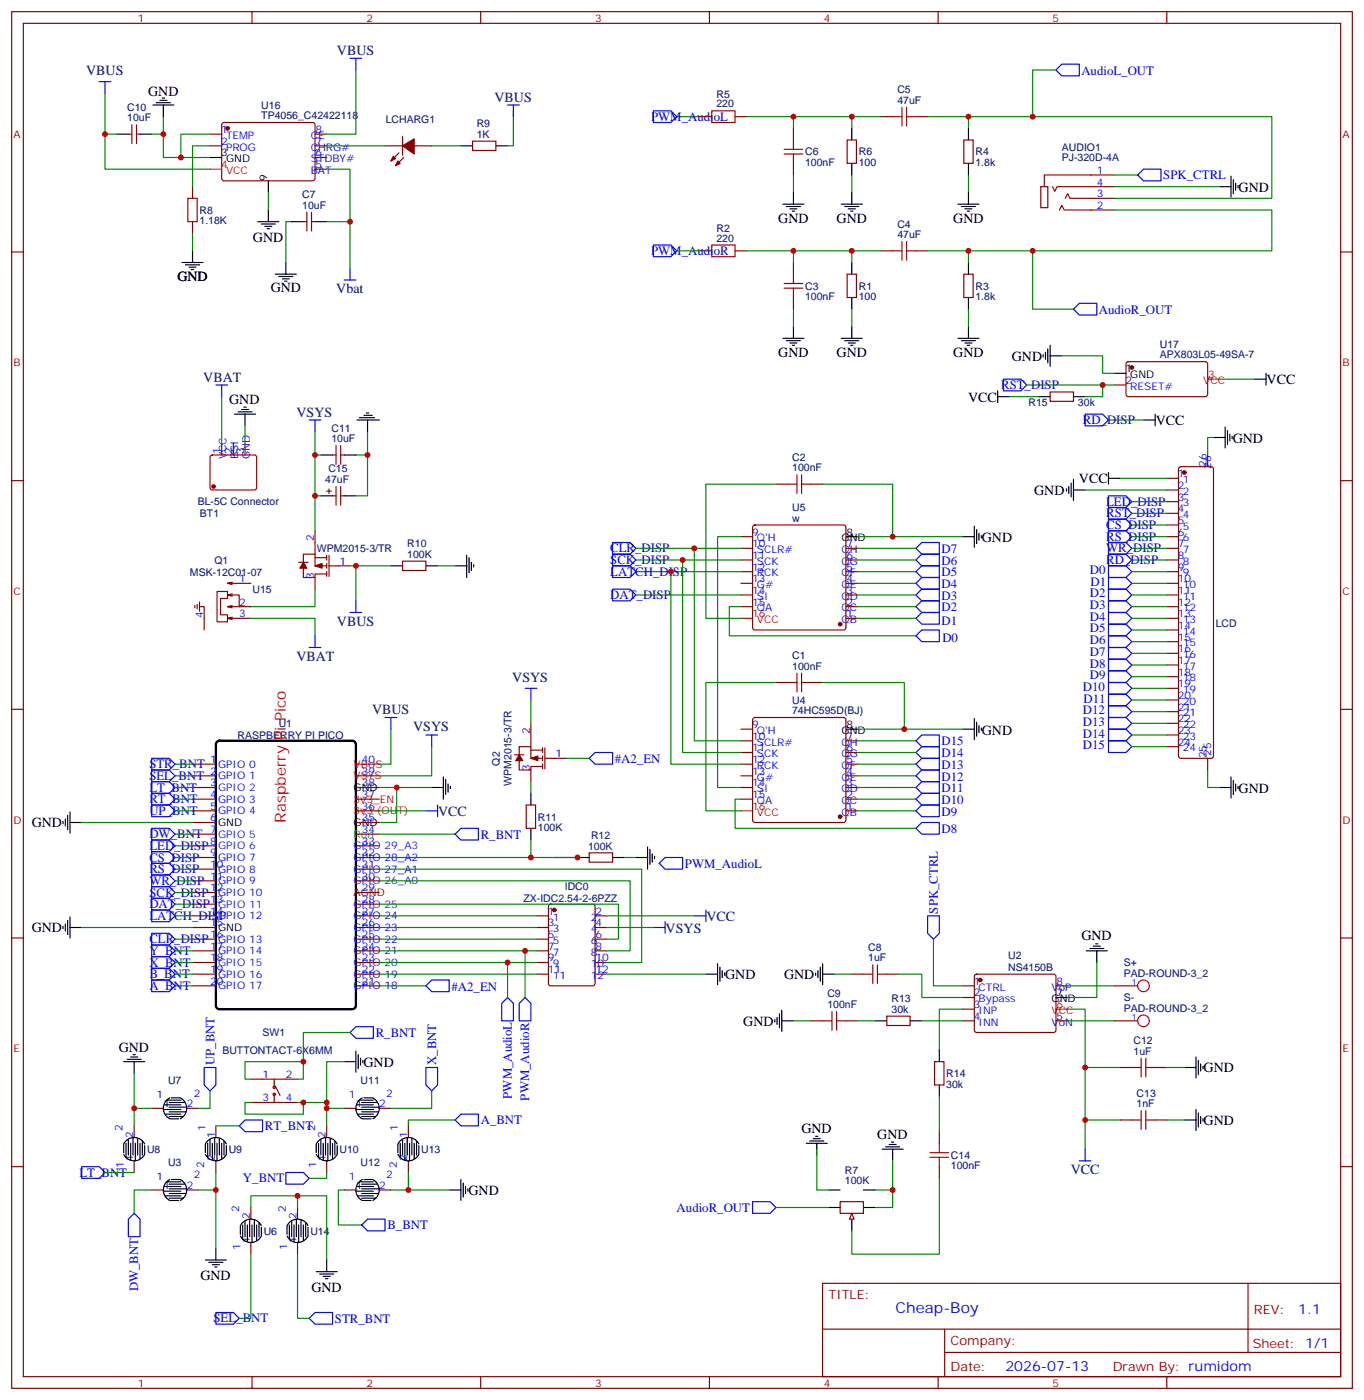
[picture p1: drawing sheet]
<svg xmlns="http://www.w3.org/2000/svg" width="412mm" height="423mm" viewBox="0 0 412 423" stroke-linecap="round" stroke-linejoin="round" font-family="sans-serif">
<defs><g id="words">
<text font-size="4.6" fill="#f00" x="86.4" y="248.7" transform="rotate(-90 86.4 248.7)">Raspberry Pi Pico</text>
<text font-size="4.6" fill="#00f" x="270.8" y="397.1">Cheap-Boy</text>
<g font-size="4.2" fill="#000080">
<text x="101.9" y="16.6">VBUS</text>
<text x="26" y="22.7">VBUS</text>
<text x="149.5" y="30.7">VBUS</text>
<text x="101.7" y="88.6">Vbat</text>
<text x="61.5" y="115.5">VBAT</text>
<text x="89.6" y="126.1">VSYS</text>
<text x="101.9" y="189.3">VBUS</text>
<text x="89.6" y="199.8">VBAT</text>
<text x="154.9" y="206.1">VSYS</text>
<text x="112.5" y="215.9">VBUS</text>
<text x="124.9" y="221.1">VSYS</text>
<text x="132.5" y="246.7">VCC</text>
<text x="201.3" y="282">VSYS</text>
<text x="213.6" y="278.4">VCC</text>
<text x="323.7" y="355.1">VCC</text>
</g>
<g font-size="4.2">
<text x="44.8" y="29">GND</text>
<text x="374.5" y="57.9">GND</text>
<text x="235.3" y="67.4">GND</text>
<text x="252.9" y="67.4">GND</text>
<text x="288.2" y="67.4">GND</text>
<text x="76.5" y="73.1">GND</text>
<text x="53.6" y="84.9">GND</text>
<text x="81.8" y="88.4">GND</text>
<text x="235.3" y="107.9">GND</text>
<text x="252.9" y="107.9">GND</text>
<text x="288.2" y="107.9">GND</text>
<text x="305.9" y="109.1">GND</text>
<text x="382.9" y="116.2">VCC</text>
<text x="69.3" y="122.3">GND</text>
<text x="292.7" y="121.4">VCC</text>
<text x="349.4" y="128.5">VCC</text>
<text x="372.7" y="133.9">GND</text>
<text x="312.7" y="149.8">GND</text>
<text x="326.2" y="146.1">VCC</text>
<text x="296.9" y="163.9">GND</text>
<text x="296.9" y="222.1">GND</text>
<text x="374.5" y="239.8">GND</text>
<text x="9.6" y="250.2">GND</text>
<text x="9.6" y="282">GND</text>
<text x="327" y="284.3">GND</text>
<text x="219.3" y="296.1">GND</text>
<text x="237.1" y="296.1">GND</text>
<text x="224.7" y="310.2">GND</text>
<text x="35.9" y="318">GND</text>
<text x="109.9" y="322.5">GND</text>
<text x="363.9" y="324.3">GND</text>
<text x="363.9" y="340.2">GND</text>
<text x="242.3" y="342.5">GND</text>
<text x="265.2" y="344.3">GND</text>
<text x="141.6" y="361.3">GND</text>
<text x="60.6" y="387.1">GND</text>
<text x="94.1" y="390.7">GND</text>
</g>
<g font-size="4.2" fill="#00f">
<text x="392.5" y="397.3">1.1</text>
<text x="304" y="414.7">2026-07-13</text>
</g>
<g font-size="3.9" fill="#00f">
<text x="326.9" y="22.7">AudioL_OUT</text>
<text x="196.8" y="36.5">PWM_AudioL</text>
<text x="351.7" y="54.3">SPK_CTRL</text>
<text x="196.8" y="77.1">PWM_AudioR</text>
<text x="332.2" y="95">AudioR_OUT</text>
<text x="302.7" y="117.7">RST_DISP</text>
<text x="327.4" y="128.3">RD_DISP</text>
<text x="334.4" y="153">LED_DISP</text>
<text x="334.4" y="156.5">RST_DISP</text>
<text x="334.4" y="160">CS_DISP</text>
<text x="184.5" y="167.1">CLR_DISP</text>
<text x="284.7" y="167.2">D7</text>
<text x="334.4" y="163.5">RS_DISP</text>
<text x="334.4" y="167.1">WR_DISP</text>
<text x="184.5" y="170.6">SCK_DISP</text>
<text x="284.7" y="170.8">D6</text>
<text x="329.5" y="173.6">D0</text>
<text x="334.4" y="170.6">RD_DISP</text>
<text x="184.5" y="174.1">LATCH_DISP</text>
<text x="284.7" y="177.8">D4</text>
<text x="284.7" y="174.3">D5</text>
<text x="329.7" y="177.1">D1</text>
<text x="184.5" y="181.2">DAT_DISP</text>
<text x="284.7" y="184.9">D2</text>
<text x="284.7" y="181.3">D3</text>
<text x="329.5" y="180.7">D2</text>
<text x="329.5" y="184.2">D3</text>
<text x="284.7" y="188.9">D1</text>
<text x="329.5" y="187.7">D4</text>
<text x="329.5" y="191.3">D5</text>
<text x="284.9" y="194.2">D0</text>
<text x="329.5" y="194.8">D6</text>
<text x="329.5" y="201.9">D8</text>
<text x="329.5" y="198.3">D7</text>
<text x="327.4" y="208.9">D10</text>
<text x="329.5" y="205.4">D9</text>
<text x="327.4" y="216">D12</text>
<text x="327.6" y="212.4">D11</text>
<text x="327.4" y="219.5">D13</text>
<text x="284.7" y="225.3">D15</text>
<text x="327.4" y="223">D14</text>
<text x="327.4" y="226.6">D15</text>
<text x="45.2" y="232.3">STR_BNT</text>
<text x="185.9" y="230.7">#A2_EN</text>
<text x="284.7" y="232.5">D13</text>
<text x="284.7" y="228.9">D14</text>
<text x="45.2" y="235.8">SEL_BNT</text>
<text x="45.2" y="239.3">LT_BNT</text>
<text x="284.7" y="236">D12</text>
<text x="284.7" y="239.6">D11</text>
<text x="45.2" y="242.9">RT_BNT</text>
<text x="284.7" y="243.1">D10</text>
<text x="45.2" y="246.4">UP_BNT</text>
<text x="284.7" y="246.6">D9</text>
<text x="284.7" y="251.9">D8</text>
<text x="45.2" y="257">LED_DISP</text>
<text x="45.2" y="253.5">DW_BNT</text>
<text x="145.3" y="253.7">R_BNT</text>
<text x="45.2" y="260.5">CS_DISP</text>
<text x="207.1" y="262.3">PWM_AudioL</text>
<text x="45.2" y="264.1">RS_DISP</text>
<text x="45.2" y="267.6">WR_DISP</text>
<text x="45.2" y="271.1">SCK_DISP</text>
<text x="45.2" y="274.7">DAT_DISP</text>
<text x="45.2" y="278.2">LATCH_DISP</text>
<text x="283.6" y="276.2" transform="rotate(-90 283.6 276.2)">SPK_CTRL</text>
<text x="45.2" y="285.3">CLR_DISP</text>
<text x="45.2" y="288.7">Y_BNT</text>
<text x="45.2" y="292.3">X_BNT</text>
<text x="45.2" y="295.8">B_BNT</text>
<text x="45.2" y="299.4">A_BNT</text>
<text x="136.5" y="299.6">#A2_EN</text>
<text x="113.6" y="313.6">R_BNT</text>
<text x="64.8" y="322.1" transform="rotate(-90 64.8 322.1)">UP_BNT</text>
<text x="131.8" y="322.1" transform="rotate(-90 131.8 322.1)">X_BNT</text>
<text x="154.7" y="332.2" transform="rotate(-90 154.7 332.2)">PWM_AudioL</text>
<text x="160" y="332.8" transform="rotate(-90 160 332.8)">PWM_AudioR</text>
<text x="80.1" y="341.7">RT_BNT</text>
<text x="145.3" y="339.9">A_BNT</text>
<text x="24" y="355.8">LT_BNT</text>
<text x="73.5" y="357.5">Y_BNT</text>
<text x="117.1" y="371.7">B_BNT</text>
<text x="204.6" y="366.4">AudioR_OUT</text>
<text x="41.8" y="390.5" transform="rotate(-90 41.8 390.5)">DW_BNT</text>
<text x="64.6" y="399.9">SEL_BNT</text>
<text x="101.2" y="399.9">STR_BNT</text>
</g>
<g font-size="3.9" fill="#800">
<text x="250.5" y="392.6">TITLE:</text>
<text x="379.1" y="397.3">REV:</text>
<text x="287.4" y="406.8">Company:</text>
<text x="378.7" y="407.5">Sheet: 1/1</text>
<text x="287.4" y="414.5">Date:</text>
<text x="336.4" y="414.6">Drawn By: rumidom</text>
</g>
<g font-size="3.2" fill="#800">
<text x="41.6" y="6.5">1</text>
<text x="110.8" y="6.5">2</text>
<text x="179.9" y="6.5">3</text>
<text x="249.1" y="6.5">4</text>
<text x="318.2" y="6.5">5</text>
<text x="4.1" y="41.6">A</text>
<text x="405.9" y="41.6">A</text>
<text x="4.1" y="110.8">B</text>
<text x="405.9" y="110.8">B</text>
<text x="4.1" y="179.9">C</text>
<text x="405.9" y="179.9">C</text>
<text x="4.1" y="249.1">D</text>
<text x="405.9" y="249.1">D</text>
<text x="4.1" y="318.2">E</text>
<text x="405.9" y="318.2">E</text>
<text x="41.6" y="419.3">1</text>
<text x="110.8" y="419.3">2</text>
<text x="179.9" y="419.3">3</text>
<text x="249.1" y="419.3">4</text>
<text x="318.2" y="419.3">5</text>
</g>
<g font-size="3.2" fill="#000080">
<text x="216.6" y="29.5">R5</text>
<text x="271.3" y="28.2">C5</text>
<text x="38.5" y="33.5">C10</text>
<text x="79" y="36">TP4056_C42422118</text>
<text x="79" y="33">U16</text>
<text x="216.6" y="32.5">220</text>
<text x="271.3" y="31.4">47uF</text>
<text x="38.5" y="36.7">10uF</text>
<text x="116.6" y="37.1">LCHARG1</text>
<text x="144.1" y="41.6">1K</text>
<text x="144.1" y="38.3">R9</text>
<text x="243.4" y="47">C6</text>
<text x="259.6" y="47">R6</text>
<text x="294.9" y="47">R4</text>
<text x="321.1" y="45.7">AUDIO1</text>
<text x="243.4" y="50.2">100nF</text>
<text x="259.6" y="50.2">100</text>
<text x="294.9" y="50.2">1.8k</text>
<text x="321.1" y="48.7">PJ-320D-4A</text>
<text x="60.3" y="64.6">R8</text>
<text x="91.4" y="63.1">10uF</text>
<text x="91.4" y="60">C7</text>
<text x="60.3" y="67.8">1.18K</text>
<text x="216.6" y="70.1">R2</text>
<text x="271.3" y="72">47uF</text>
<text x="271.3" y="68.8">C4</text>
<text x="216.6" y="73">220</text>
<text x="243.4" y="87.6">C3</text>
<text x="259.6" y="87.6">R1</text>
<text x="294.9" y="87.6">R3</text>
<text x="243.4" y="90.8">100nF</text>
<text x="259.6" y="90.8">100</text>
<text x="294.9" y="90.8">1.8k</text>
<text x="350.7" y="105.1">U17</text>
<text x="350.7" y="108.3">APX803L05-49SA-7</text>
<text x="311" y="122.9">R15</text>
<text x="325.9" y="122.9">30k</text>
<text x="100.2" y="130.6">C11</text>
<text x="100.2" y="133.7">10uF</text>
<text x="99.3" y="142.6">C15</text>
<text x="239.5" y="142.5">100nF</text>
<text x="239.5" y="139.4">C2</text>
<text x="98.3" y="146.1">47uF</text>
<text x="59.8" y="152.8">BL-5C Connector</text>
<text x="239.5" y="154.6">U5</text>
<text x="60.5" y="156.4">BT1</text>
<text x="239.5" y="157.7">w</text>
<text x="95.8" y="167">WPM2015-3/TR</text>
<text x="123.1" y="165.4">R10</text>
<text x="64.8" y="170.5">Q1</text>
<text x="123.1" y="168.6">100K</text>
<text x="57.4" y="174">MSK-12C01-07</text>
<text x="76.4" y="179.3">U15</text>
<text x="367.6" y="189.6">LCD</text>
<text x="239.5" y="202.5">100nF</text>
<text x="239.5" y="199.4">C1</text>
<text x="239.5" y="215.9">74HC595D(BJ)</text>
<text x="239.5" y="212.8">U4</text>
<text x="84.3" y="219.8">U1</text>
<text x="71.8" y="223.4">RASPBERRY PI PICO</text>
<text x="151.1" y="231.5" transform="rotate(-90 151.1 231.5)">Q2</text>
<text x="154.6" y="237.6" transform="rotate(-90 154.6 237.6)">WPM2015-3/TR</text>
<text x="162.6" y="251.2">100K</text>
<text x="162.6" y="248.1">R11</text>
<text x="177.8" y="256.9">100K</text>
<text x="178.7" y="253.6">R12</text>
<text x="170.8" y="269.2">IDC0</text>
<text x="158.3" y="272.8">ZX-IDC2.54-2-6PZZ</text>
<text x="262.5" y="287.5">C8</text>
<text x="262.5" y="290.7">1uF</text>
<text x="304.8" y="293.5">NS4150B</text>
<text x="304.8" y="290.1">U2</text>
<text x="339.7" y="292.2">S+</text>
<text x="339.7" y="295.3">PAD-ROUND-3_2</text>
<text x="250.2" y="304.8">100nF</text>
<text x="250.2" y="301.6">C9</text>
<text x="269.6" y="303.1">R13</text>
<text x="339.7" y="305.9">PAD-ROUND-3_2</text>
<text x="339.7" y="302.7">S-</text>
<text x="269.6" y="306.2">30k</text>
<text x="79.3" y="313.4">SW1</text>
<text x="342.7" y="315.7">C12</text>
<text x="67.2" y="318.6">BUTTONTACT-6X6MM</text>
<text x="342.7" y="318.9">1uF</text>
<text x="50.8" y="327.7">U7</text>
<text x="109" y="327.7">U11</text>
<text x="286.1" y="328.9">30k</text>
<text x="286.1" y="325.7">R14</text>
<text x="343.6" y="334.8">1nF</text>
<text x="343.6" y="331.6">C13</text>
<text x="44.4" y="348.6">U8</text>
<text x="50.8" y="352.4">U3</text>
<text x="69.1" y="348.5">U9</text>
<text x="102.7" y="348.6">U10</text>
<text x="109" y="352.4">U12</text>
<text x="127.4" y="348.5">U13</text>
<text x="287.5" y="353.6">100nF</text>
<text x="287.5" y="350.4">C14</text>
<text x="255.4" y="358.1">100K</text>
<text x="255.4" y="354.8">R7</text>
<text x="79.7" y="373.4">U6</text>
<text x="93.8" y="373.4">U14</text>
</g>
<g font-size="3.2" fill="#00f">
<text x="66.9" y="40.2">1</text>
<text x="68.3" y="42">TEMP</text>
<text x="93.9" y="42">CE</text>
<text x="95.4" y="40.2">8</text>
<text x="66.9" y="43.7">2</text>
<text x="68.3" y="45.5">PROG</text>
<text x="93.9" y="45.5">CHRG#</text>
<text x="95.4" y="47.3">6</text>
<text x="95.4" y="43.7">7</text>
<text x="93.9" y="52.6">BAT</text>
<text x="93.9" y="49">STDBY#</text>
<text x="95.4" y="50.8">5</text>
<text x="331.6" y="52.6">1</text>
<text x="331.6" y="59.6">3</text>
<text x="331.6" y="56.1">4</text>
<text x="331.6" y="63.1">2</text>
<text x="340.3" y="116.1">2</text>
<text x="341.7" y="117.8">RESET#</text>
<text x="66.7" y="137.4" transform="rotate(-90 66.7 137.4)">1</text>
<text x="70.2" y="137.4" transform="rotate(-90 70.2 137.4)">2</text>
<text x="73.7" y="137.4" transform="rotate(-90 73.7 137.4)">3</text>
<text x="68.4" y="138.9" transform="rotate(-90 68.4 138.9)">VCC</text>
<text x="72" y="138.9" transform="rotate(-90 72 138.9)">BSI</text>
<text x="75.5" y="138.9" transform="rotate(-90 75.5 138.9)">GND</text>
<text x="364.8" y="141.1" transform="rotate(-90 364.8 141.1)">26</text>
<text x="366.2" y="141.8" transform="rotate(-90 366.2 141.8)">26</text>
<text x="356.1" y="144.3">1</text>
<text x="356.1" y="147.8">2</text>
<text x="357.6" y="146.1">1</text>
<text x="357.6" y="149.6">2</text>
<text x="356.1" y="151.3">3</text>
<text x="356.1" y="154.9">4</text>
<text x="357.6" y="153.1">3</text>
<text x="227.4" y="161.9">9</text>
<text x="356.1" y="158.4">5</text>
<text x="356.1" y="161.9">6</text>
<text x="357.6" y="156.6">4</text>
<text x="357.6" y="160.2">5</text>
<text x="94.9" y="163.7" transform="rotate(-90 94.9 163.7)">2</text>
<text x="227.4" y="165.5">10</text>
<text x="228.8" y="167.2">SCLR#</text>
<text x="228.8" y="163.7">Q'H</text>
<text x="254.5" y="167.2">QH</text>
<text x="255.9" y="165.5">7</text>
<text x="356.1" y="165.5">7</text>
<text x="357.6" y="163.7">6</text>
<text x="357.6" y="167.2">7</text>
<text x="102.7" y="170.7">1</text>
<text x="227.4" y="172.5">12</text>
<text x="227.4" y="169">11</text>
<text x="228.8" y="170.7">SCK</text>
<text x="254.5" y="170.7">QG</text>
<text x="255.9" y="169">6</text>
<text x="255.9" y="172.5">5</text>
<text x="356.1" y="169">8</text>
<text x="356.1" y="172.5">9</text>
<text x="357.6" y="170.7">8</text>
<text x="72.3" y="176">1</text>
<text x="94.9" y="175" transform="rotate(-90 94.9 175)">3</text>
<text x="227.4" y="179.6">14</text>
<text x="227.4" y="176">13</text>
<text x="228.8" y="177.8">G#</text>
<text x="228.8" y="174.3">RCK</text>
<text x="254.5" y="174.3">QF</text>
<text x="254.5" y="177.8">QE</text>
<text x="255.9" y="176">4</text>
<text x="255.9" y="179.6">3</text>
<text x="356.1" y="176">10</text>
<text x="356.1" y="179.6">11</text>
<text x="357.6" y="174.3">9</text>
<text x="357.6" y="177.8">10</text>
<text x="72.3" y="183.1">2</text>
<text x="227.4" y="183.1">15</text>
<text x="228.8" y="184.9">QA</text>
<text x="228.8" y="181.3">SI</text>
<text x="254.5" y="181.3">QD</text>
<text x="254.5" y="184.9">QC</text>
<text x="255.9" y="183.1">2</text>
<text x="356.1" y="183.1">12</text>
<text x="357.6" y="181.3">11</text>
<text x="357.6" y="184.9">12</text>
<text x="61.4" y="187" transform="rotate(-90 61.4 187)">4</text>
<text x="72.3" y="186.6">3</text>
<text x="254.5" y="188.4">QB</text>
<text x="255.9" y="186.6">1</text>
<text x="356.1" y="186.6">13</text>
<text x="356.1" y="190.1">14</text>
<text x="357.6" y="188.4">13</text>
<text x="357.6" y="191.9">14</text>
<text x="356.1" y="193.7">15</text>
<text x="356.1" y="197.2">16</text>
<text x="357.6" y="195.4">15</text>
<text x="356.1" y="200.7">17</text>
<text x="357.6" y="199">16</text>
<text x="357.6" y="202.5">17</text>
<text x="356.1" y="204.3">18</text>
<text x="356.1" y="207.8">19</text>
<text x="357.6" y="206">18</text>
<text x="357.6" y="209.6">19</text>
<text x="356.1" y="211.3">20</text>
<text x="356.1" y="214.8">21</text>
<text x="357.6" y="213.1">20</text>
<text x="160.2" y="221.9" transform="rotate(-90 160.2 221.9)">2</text>
<text x="227.4" y="220.1">9</text>
<text x="228.8" y="221.9">Q'H</text>
<text x="356.1" y="218.4">22</text>
<text x="356.1" y="221.9">23</text>
<text x="357.6" y="216.6">21</text>
<text x="357.6" y="220.1">22</text>
<text x="227.4" y="227.2">11</text>
<text x="227.4" y="223.7">10</text>
<text x="228.8" y="225.4">SCLR#</text>
<text x="254.5" y="225.4">QH</text>
<text x="255.9" y="223.7">7</text>
<text x="255.9" y="227.2">6</text>
<text x="356.1" y="225.4">24</text>
<text x="357.6" y="223.7">23</text>
<text x="357.6" y="227.2">24</text>
<text x="63.5" y="230.7">1</text>
<text x="66" y="232.1">GPIO 0</text>
<text x="109.4" y="230.7">40</text>
<text x="160.2" y="233.2" transform="rotate(-90 160.2 233.2)">3</text>
<text x="167.9" y="229">1</text>
<text x="227.4" y="230.7">12</text>
<text x="228.8" y="232.5">RCK</text>
<text x="228.8" y="229">SCK</text>
<text x="254.5" y="229">QG</text>
<text x="254.5" y="232.5">QF</text>
<text x="255.9" y="230.7">5</text>
<text x="364.8" y="229.3" transform="rotate(-90 364.8 229.3)">25</text>
<text x="366.2" y="228.6" transform="rotate(-90 366.2 228.6)">25</text>
<text x="63.5" y="234.2">2</text>
<text x="63.5" y="237.8">3</text>
<text x="66" y="235.7">GPIO 1</text>
<text x="109.4" y="237.8">38</text>
<text x="109.4" y="234.2">39</text>
<text x="227.4" y="237.8">14</text>
<text x="227.4" y="234.2">13</text>
<text x="228.8" y="239.5">SI</text>
<text x="228.8" y="236">G#</text>
<text x="254.5" y="236">QE</text>
<text x="254.5" y="239.5">QD</text>
<text x="255.9" y="234.2">4</text>
<text x="255.9" y="237.8">3</text>
<text x="63.5" y="241.3">4</text>
<text x="63.5" y="244.8">5</text>
<text x="66" y="242.7">GPIO 3</text>
<text x="109.4" y="244.8">36</text>
<text x="109.4" y="241.3">37</text>
<text x="227.4" y="241.3">15</text>
<text x="228.8" y="243.1">QA</text>
<text x="254.5" y="243.1">QC</text>
<text x="255.9" y="241.3">2</text>
<text x="255.9" y="244.8">1</text>
<text x="63.5" y="248.4">6</text>
<text x="63.5" y="251.9">7</text>
<text x="66" y="246.2">GPIO 4</text>
<text x="109.4" y="251.9">34</text>
<text x="109.4" y="248.4">35</text>
<text x="254.5" y="246.6">QB</text>
<text x="63.5" y="255.4">8</text>
<text x="109.4" y="255.4">33</text>
<text x="63.5" y="258.9">9</text>
<text x="63.5" y="262.5">10</text>
<text x="66" y="260.4">GPIO 7</text>
<text x="66" y="263.9">GPIO 8</text>
<text x="106.9" y="263.9">GPIO 27_A1</text>
<text x="106.9" y="260.4">GPIO 28_A2</text>
<text x="109.4" y="262.5">31</text>
<text x="109.4" y="258.9">32</text>
<text x="63.5" y="266">11</text>
<text x="63.5" y="269.5">12</text>
<text x="66" y="267.4">GPIO 9</text>
<text x="109.4" y="269.5">29</text>
<text x="109.4" y="266">30</text>
<text x="63.5" y="273">13</text>
<text x="66" y="270.9">GPIO 10</text>
<text x="109.4" y="273">28</text>
<text x="63.5" y="276.6">14</text>
<text x="63.5" y="280.1">15</text>
<text x="66" y="278">GPIO 12</text>
<text x="106.9" y="281.5">GPIO 23</text>
<text x="106.9" y="278">GPIO 24</text>
<text x="109.4" y="280.1">26</text>
<text x="109.4" y="276.6">27</text>
<text x="165.6" y="276.6">1</text>
<text x="165.6" y="280.1">3</text>
<text x="167.1" y="278.3">1</text>
<text x="167.1" y="281.9">3</text>
<text x="178.6" y="281.9">4</text>
<text x="178.6" y="278.3">2</text>
<text x="180.1" y="280.1">4</text>
<text x="180.1" y="276.6">2</text>
<text x="63.5" y="283.6">16</text>
<text x="63.5" y="287.2">17</text>
<text x="66" y="285">GPIO 13</text>
<text x="106.9" y="285">GPIO 22</text>
<text x="109.4" y="287.2">24</text>
<text x="109.4" y="283.6">25</text>
<text x="165.6" y="283.6">5</text>
<text x="165.6" y="287.2">7</text>
<text x="167.1" y="285.4">5</text>
<text x="178.6" y="285.4">6</text>
<text x="180.1" y="287.2">8</text>
<text x="180.1" y="283.6">6</text>
<text x="63.5" y="290.7">18</text>
<text x="66" y="288.6">GPIO 14</text>
<text x="106.9" y="288.6">GPIO 21</text>
<text x="109.4" y="290.7">23</text>
<text x="165.6" y="290.7">9</text>
<text x="167.1" y="288.9">7</text>
<text x="167.1" y="292.5">9</text>
<text x="178.6" y="292.5">10</text>
<text x="178.6" y="288.9">8</text>
<text x="180.1" y="290.7">10</text>
<text x="63.5" y="294.2">19</text>
<text x="63.5" y="297.7">20</text>
<text x="66" y="295.6">GPIO 16</text>
<text x="66" y="299.2">GPIO 17</text>
<text x="106.9" y="299.2">GPIO 18</text>
<text x="106.9" y="295.6">GPIO 19</text>
<text x="109.4" y="297.7">21</text>
<text x="109.4" y="294.2">22</text>
<text x="165.6" y="294.2">11</text>
<text x="167.1" y="296">11</text>
<text x="178.6" y="296">12</text>
<text x="180.1" y="294.2">12</text>
<text x="294.4" y="297.7">1</text>
<text x="295.9" y="299.5">CTRL</text>
<text x="318" y="299.5">VoP</text>
<text x="319.4" y="297.7">8</text>
<text x="294.4" y="301.3">2</text>
<text x="294.4" y="304.8">3</text>
<text x="295.9" y="303">Bypass</text>
<text x="294.4" y="308.3">4</text>
<text x="295.9" y="306.6">INP</text>
<text x="295.9" y="310.1">INN</text>
<text x="318" y="310.1">VoN</text>
<text x="319.4" y="308.3">5</text>
<text x="79.4" y="326">1</text>
<text x="86.4" y="326">2</text>
<text x="47.3" y="332">1</text>
<text x="49.4" y="334.8">1</text>
<text x="56.4" y="334.8">2</text>
<text x="58.6" y="331.6">2</text>
<text x="79.4" y="333">3</text>
<text x="86.4" y="333">4</text>
<text x="105.5" y="332">1</text>
<text x="107.6" y="334.8">1</text>
<text x="114.7" y="334.8">2</text>
<text x="116.8" y="331.6">2</text>
<text x="37" y="341.8" transform="rotate(-90 37 341.8)">2</text>
<text x="62.1" y="341.8" transform="rotate(-90 62.1 341.8)">1</text>
<text x="95.2" y="341.8" transform="rotate(-90 95.2 341.8)">2</text>
<text x="120.3" y="341.8" transform="rotate(-90 120.3 341.8)">1</text>
<text x="40.2" y="344" transform="rotate(-90 40.2 344)">2</text>
<text x="64.9" y="344" transform="rotate(-90 64.9 344)">1</text>
<text x="98.4" y="344" transform="rotate(-90 98.4 344)">2</text>
<text x="123.1" y="344" transform="rotate(-90 123.1 344)">1</text>
<text x="37.4" y="353.1" transform="rotate(-90 37.4 353.1)">1</text>
<text x="40.2" y="351" transform="rotate(-90 40.2 351)">1</text>
<text x="61.7" y="353.1" transform="rotate(-90 61.7 353.1)">2</text>
<text x="64.9" y="351" transform="rotate(-90 64.9 351)">2</text>
<text x="95.6" y="353.1" transform="rotate(-90 95.6 353.1)">1</text>
<text x="98.4" y="351" transform="rotate(-90 98.4 351)">1</text>
<text x="119.9" y="353.1" transform="rotate(-90 119.9 353.1)">2</text>
<text x="123.1" y="351" transform="rotate(-90 123.1 351)">2</text>
<text x="47.3" y="356.7">1</text>
<text x="49.4" y="359.5">1</text>
<text x="56.4" y="359.5">2</text>
<text x="58.6" y="356.3">2</text>
<text x="105.5" y="356.7">1</text>
<text x="107.6" y="359.5">1</text>
<text x="114.7" y="359.5">2</text>
<text x="116.8" y="356.3">2</text>
<text x="72.3" y="366.5" transform="rotate(-90 72.3 366.5)">2</text>
<text x="75.5" y="368.7" transform="rotate(-90 75.5 368.7)">2</text>
<text x="86.4" y="366.5" transform="rotate(-90 86.4 366.5)">2</text>
<text x="89.6" y="368.7" transform="rotate(-90 89.6 368.7)">2</text>
<text x="72.7" y="377.8" transform="rotate(-90 72.7 377.8)">1</text>
<text x="75.5" y="375.7" transform="rotate(-90 75.5 375.7)">1</text>
<text x="86.8" y="377.8" transform="rotate(-90 86.8 377.8)">1</text>
<text x="89.6" y="375.7" transform="rotate(-90 89.6 375.7)">1</text>
</g>
<g font-size="3.2">
<text x="66.9" y="47.3">3</text>
<text x="68.3" y="49">GND</text>
<text x="80.8" y="54.9" transform="rotate(-90 80.8 54.9)">9</text>
<text x="340.3" y="112.5">1</text>
<text x="341.7" y="114.3">GND</text>
<text x="255.9" y="161.9">8</text>
<text x="254.5" y="163.7">GND</text>
<text x="254.5" y="221.9">GND</text>
<text x="255.9" y="220.1">8</text>
<text x="106.9" y="239.2">GND</text>
<text x="66" y="249.8">GND</text>
<text x="106.9" y="249.8">GND</text>
<text x="66" y="281.5">GND</text>
<text x="318" y="303">GND</text>
<text x="319.4" y="301.3">7</text>
</g>
<g font-size="3.2" fill="#f00">
<text x="66.9" y="50.8">4</text>
<text x="68.3" y="52.6">VCC</text>
<text x="363.8" y="116.1">VCC</text>
<text x="365.3" y="114.3">3</text>
<text x="227.4" y="186.6">16</text>
<text x="228.8" y="188.4">VCC</text>
<text x="106.9" y="232.1">VBUS</text>
<text x="106.9" y="235.7">VSYS</text>
<text x="106.9" y="242.7">3v3_EN</text>
<text x="227.4" y="244.8">16</text>
<text x="106.9" y="246.2">3v3 (OUT)</text>
<text x="228.8" y="246.6">VCC</text>
<text x="319.4" y="304.8">6</text>
<text x="318" y="306.6">VCC</text>
</g>
<g font-size="3.2" fill="#03f">
<text x="66" y="239.2">GPIO 2</text>
<text x="66" y="253.3">GPIO 5</text>
<text x="66" y="256.8">GPIO 6</text>
<text x="106.9" y="256.8">GPIO 29_A3</text>
<text x="106.9" y="267.4">GPIO 26_A0</text>
<text x="66" y="274.5">GPIO 11</text>
<text x="106.9" y="274.5">GPIO 25</text>
<text x="66" y="292.1">GPIO 15</text>
<text x="106.9" y="292.1">GPIO 20</text>
</g>
<text font-size="3.2" fill="#0f0" x="106.9" y="253.3">Run</text>
<text font-size="3.2" fill="#900" x="106.9" y="270.9">AGND</text>
<g font-size="2.5" fill="#00f">
<text x="342.2" y="297.7">1</text>
<text x="342.2" y="308.3">1</text>
</g>
</g></defs>
<g fill="none" stroke="#870000" stroke-width=".35">
<path d="M3.5 3.5h405.4v416.3h-405.4zM7.1 7.1h398.2v409.2h-398.2zM76.2 3.5v3.6M145.3 3.5v3.6M214.5 3.5v3.6M283.6 3.5v3.6M352.8 3.5v3.6M211.7 35.3h3.5M222.2 35.3h3.6M239.9 38.8v3.5M266.3 35.3h3.6M276.9 35.3h3.6"/>
<path d="M239.9 49.4v3.5M256.1 42.3h2.8v7.1h-2.8zM291.4 42.3h2.8v7.1h-2.8zM314.7 56.4h2.1v6.4h-2.1zM318.2 56.4l.7 1.5 .7-1.5h17.3M322.1 60l.7-1.4 .7 1.4h13.4M336.9 52.9h-21.2v3.5M3.5 76.2h3.6M211.7 75.8h3.5M222.2 75.8h3.6M239.9 79.4v3.5M266.3 75.8h3.6"/>
<path d="M276.9 75.8h3.6M320.3 63.5l.7-1.4 .7 1.4h15.2M405.3 76.2h3.6M239.9 90v3.5M256.1 82.9h2.8v7.1h-2.8zM291.4 82.9h2.8v7.1h-2.8zM63.7 137.8l.5-.2h12.7l.5 .2 .2 .5-.1 9.4-.6 .5-13-.1-.4-.6v-9.2zM67 134.1v3.5M70.6 134.1v3.5M74.1 134.1v3.5M365.1 137.6v3.5M3.5 145.3h3.6"/>
<path d="M227.8 159l.4-.2h26.9l.5 .2 .2 .5v30.3l-.3 .5-.4 .2h-26.9l-.5-.2-.2-.5v-30.3zM234.6 146.4h3.5M245.2 146.4h3.5M352.8 144.6h3.5M352.8 148.2h3.5M352.8 151.7h3.5M352.8 155.2h3.5M352.8 158.8h3.5M356.5 141.3l.5-.2h9.2l.5 .2 .2 .5v86.8l-.2 .5-.5 .2h-9.2l-.5-.2-.2-.5v-86.8zM405.3 145.3h3.6M224 162.3h3.5M224 165.8h3.5"/>
<path d="M224 169.3h3.5M224 172.9h3.5M224 176.4h3.5M224 179.9h3.5M255.8 165.8h3.5M255.8 169.3h3.5M255.8 172.9h3.5M255.8 176.4h3.5M255.8 179.9h3.5M352.8 162.3h3.5M352.8 165.8h3.5M352.8 169.3h3.5"/>
<path d="M352.8 172.9h3.5M352.8 176.4h3.5M352.8 179.9h3.5M224 183.4h3.5M255.8 183.4h3.5M255.8 187h3.5M352.8 183.4h3.5M352.8 187h3.5M352.8 190.5h3.5M352.8 194h3.5M352.8 197.6h3.5M3.5 214.5h3.6"/>
<path d="M227.8 217.2l.4-.2h26.9l.5 .2 .2 .5v30.3l-.3 .5-.4 .2h-26.9l-.5-.2-.2-.5v-30.3zM352.8 201.1h3.5M352.8 204.6h3.5M352.8 208.1h3.5M352.8 211.7h3.5M352.8 215.2h3.5M352.8 218.7h3.5M405.3 214.5h3.6M58.2 231.1h7.1M58.2 234.6h7.1M58.2 238.1h7.1M107.6 234.6h7.1"/>
<path d="M107.6 238.1h7.1M224 231.1h3.5M224 234.6h3.5M224 238.1h3.5M224 227.5h3.5M224 224h3.5M224 220.5h3.5M255.8 231.1h3.5M255.8 234.6h3.5M255.8 238.1h3.5M255.8 227.5h3.5M255.8 224h3.5"/>
<path d="M352.8 222.2h3.5M352.8 225.8h3.5M365.1 229.3v3.5M58.2 241.7h7.1M58.2 245.2h7.1M58.2 248.7h7.1M58.2 252.2h7.1M58.2 255.8h7.1M58.2 259.3h7.1M107.6 241.7h7.1M107.6 245.2h7.1M107.6 248.7h7.1"/>
<path d="M107.6 252.2h7.1M107.6 255.8h7.1M107.6 259.3h7.1M224 241.7h3.5M255.8 241.7h3.5M255.8 245.2h3.5M58.2 262.8h7.1M58.2 266.3h7.1M58.2 269.9h7.1M58.2 273.4h7.1M58.2 276.9h7.1M107.6 262.8h7.1"/>
<path d="M107.6 266.3h7.1M107.6 269.9h7.1M107.6 273.4h7.1M107.6 276.9h7.1M3.5 283.6h3.6M58.2 280.5h7.1M58.2 284h7.1M58.2 287.5h7.1M58.2 291h7.1M58.2 294.6h7.1M58.2 298.1h7.1M107.6 280.5h7.1"/>
<path d="M107.6 284h7.1M107.6 287.5h7.1M107.6 291h7.1M107.6 294.6h7.1M107.6 298.1h7.1M405.3 283.6h3.6M45.9 335.1h3.5M56.4 335.1h3.6M104.1 335.1h3.5M114.7 335.1h3.5M3.5 352.8h3.6M40.6 340.4v3.6"/>
<path d="M40.6 351v3.5M45.9 359.8h3.5M56.4 359.8h3.6M65.3 340.4v3.6M65.3 351v3.5M98.8 340.4v3.6M98.8 351v3.5M104.1 359.8h3.5M114.7 359.8h3.5M123.5 340.4v3.6M123.5 351v3.5M405.3 352.8h3.6"/>
<path d="M75.8 365.1v3.6M75.8 375.7v3.5M90 365.1v3.6M90 375.7v3.5M254 363.4h7.1v3.5h-7.1zM248.7 388.1h156.6v28.2h-156.6zM377.3 388.1v20.9M76.2 416.3v3.5M145.3 416.3v3.5M214.5 416.3v3.5M248.7 401.9h156.5M283.6 416.3v3.5"/>
<path d="M285.6 409h119.6M285.6 401.9v14.1M352.8 416.3v3.5"/>
</g>
<path d="M65.5 224.4l.8-.4h40.2l.7 .2 .3 .5 .1 79.4-.2 .6-.6 .4-40.5 .1-.6-.3-.4-.5v-79.3z" fill="none" stroke="#000" stroke-width=".71"/>
<path d="M224 187h3.5M107.6 231.1h7.1M224 245.2h3.5" fill="none" stroke="#f00" stroke-width=".35"/>
<g fill="#870000" stroke="#870000" stroke-width=".35">
<circle cx="64.6" cy="147.1" r=".53"/>
<circle cx="358.1" cy="142.9" r=".53"/>
<circle cx="254" cy="246.9" r=".53"/>
<circle cx="254" cy="188.7" r=".53"/>
</g>
<g fill="none" stroke="#000" stroke-width=".35">
<path d="M257.5 38.8v3.5M292.8 38.8v3.5M239.9 58.2v3.5M257.5 49.4v3.5M257.5 58.2v3.5M292.8 49.4v3.5M292.8 58.2v3.5M368.7 56.4h3.5M372.2 53.3v6.3M372.9 54.3v4.3M373.6 55.4v2.1M374.3 56.1v.7"/>
<path d="M236.7 61.7h6.4M237.8 62.4h4.2M238.8 63.1h2.1M239.5 63.9h.7M254.4 61.7h6.3M255.4 62.4h4.2M256.5 63.1h2.1M257.2 63.9h.7M257.5 79.4v3.5M289.6 61.7h6.4M290.7 62.4h4.2M291.7 63.1h2.2"/>
<path d="M292.5 63.9h.7M292.8 79.4v3.5M239.9 98.8v3.5M257.5 90v3.5M257.5 98.8v3.5M292.8 90v3.5M292.8 98.8v3.5M236.7 102.3h6.4M237.8 103h4.2M238.8 103.7h2.1M239.5 104.4h.7M254.4 102.3h6.3"/>
<path d="M255.4 103h4.2M256.5 103.7h2.1M257.2 104.4h.7M289.6 102.3h6.4M290.7 103h4.2M291.7 103.7h2.2M292.5 104.4h.7M70.9 125.2h6.4M72 124.5h4.2M73 123.8h2.1M73.7 123.1h.7M74.1 125.2v3.6"/>
<path d="M366.9 132.3h3.5M370.4 129.1v6.4M371.1 130.2v4.2M371.8 131.2v2.2M372.5 131.9v.7M294.6 159.1v6.4M322.4 147.8v.7M323.1 147.1v2.1M323.8 146.1v4.2M324.6 148.2h3.5M324.6 145v6.3M335.1 144.6h3.6"/>
<path d="M335.1 142.9v3.5M255.8 162.3h3.5M291 162.3h3.6M295.3 160.2v4.2M296 161.2v2.1M296.7 161.9v.7M294.6 217.3v6.4M295.3 218.4v4.2M296 219.4v2.1M255.8 220.5h3.5M291 220.5h3.6M296.7 220.1v.7"/>
<path d="M368.7 238.1h3.5M372.2 234.9v6.4M372.9 236v4.2M373.6 237.1v2.1M374.3 237.8v.7M19 248.4v.7M19.8 247.7v2.1M20.5 246.6v4.2M21.2 248.7h3.5M21.2 245.5v6.4M49.4 335.5h5.3M49.7 334.1h5"/>
<path d="M50.1 336.9h4.6M50.4 332.7h4.3M51.2 333.4h4.5M51.2 334.8h5.2M51.2 336.2h4.9M51.2 337.6h4.2M51.3 332a3.5 3.5 0 0 0-1.9 3.2 3.5 3.5 0 0 0 2 3.1M51.5 338.3h2.5M51.9 332h2.4M54.5 332a3.5 3.5 0 0 1 1.9 3.1 3.5 3.5 0 0 1-1.9 3.2M107.6 335.5h5.3M107.9 334.1h5"/>
<path d="M108.3 336.9h4.6M108.7 332.7h4.2M109.4 333.4h4.5M109.4 334.8h5.3M109.4 336.2h4.9M109.4 337.6h4.2M109.5 332a3.5 3.5 0 0 0-1.9 3.2 3.5 3.5 0 0 0 2 3.1M109.7 338.3h2.5M110.1 332h2.4M112.7 332a3.5 3.5 0 0 1 2 3.1 3.5 3.5 0 0 1-2 3.2M37.4 346.1v2.4M38.1 345.7v4.3"/>
<path d="M38.8 344.7v4.5M39.5 345.7v5M40.2 344v5.2M40.9 345.7v5.3M41.6 344.3v4.9M42.3 345.7v4.6M43 345v4.2M43.7 345.9a3.5 3.5 0 0 0-3.1-1.9 3.5 3.5 0 0 0-3.2 1.9M43.7 349a3.5 3.5 0 0 1-3.1 2 3.5 3.5 0 0 1-3.2-1.9M43.7 346.4v2.5M49.7 358.8h5M50.4 357.4h4.3"/>
<path d="M51.2 358.1h4.5M51.2 359.5h5.2M51.3 356.7a3.5 3.5 0 0 0-1.9 3.1 3.5 3.5 0 0 0 2 3.2M51.9 356.7h2.4M54.5 356.7a3.5 3.5 0 0 1 1.9 3.1 3.5 3.5 0 0 1-1.9 3.2M62.1 346.1v2.4M62.8 345.7v4.3M63.5 344.7v4.5M64.2 345.7v5M64.9 344v5.2M65.6 345.7v5.3M66.3 344.3v4.9"/>
<path d="M67 345.7v4.6M67.7 345v4.2M68.4 345.9a3.5 3.5 0 0 0-3.1-1.9 3.5 3.5 0 0 0-3.2 1.9M68.4 349a3.5 3.5 0 0 1-3.1 2 3.5 3.5 0 0 1-3.2-1.9M68.4 346.4v2.5M95.6 346.1v2.4M96.3 345.7v4.3M97 344.7v4.5M97.7 345.7v5M98.4 344v5.2M99.1 345.7v5.3M99.8 344.3v4.9"/>
<path d="M100.5 345.7v4.6M101.2 345v4.2M101.9 345.9a3.5 3.5 0 0 0-3.1-1.9 3.5 3.5 0 0 0-3.2 1.9M101.9 349a3.5 3.5 0 0 1-3.1 2 3.5 3.5 0 0 1-3.2-1.9M102 346.4v2.5M107.9 358.8h5M108.7 357.4h4.2M109.4 358.1h4.5M109.4 359.5h5.3M109.5 356.7a3.5 3.5 0 0 0-1.9 3.1 3.5 3.5 0 0 0 2 3.2M110.1 356.7h2.4M112.7 356.7a3.5 3.5 0 0 1 2 3.1 3.5 3.5 0 0 1-2 3.2"/>
<path d="M120.3 346.1v2.4M121 345.7v4.3M121.7 344.7v4.5M122.4 345.7v5M123.1 344v5.2M123.8 345.7v5.3M124.5 344.3v4.9M125.2 345.7v4.6M125.9 345v4.2M126.6 345.9a3.5 3.5 0 0 0-3.1-1.9 3.5 3.5 0 0 0-3.2 1.9M126.6 349a3.5 3.5 0 0 1-3.1 2 3.5 3.5 0 0 1-3.2-1.9M126.6 346.4v2.5"/>
<path d="M49.4 360.2h5.3M50.1 361.6h4.6M51.2 360.9h4.9M51.2 362.3h4.2M51.5 363h2.5M72.7 370.8v2.4M73.4 370.4v4.2M74.1 369.4v4.5M74.8 370.4v5M75.5 368.7v5.2M76.2 370.4v5.3M76.9 369v4.9"/>
<path d="M77.6 370.4v4.6M78.3 369.7v4.2M79 370.6a3.5 3.5 0 0 0-3.2-1.9 3.5 3.5 0 0 0-3.1 1.9M79 373.7a3.5 3.5 0 0 1-3.1 2 3.5 3.5 0 0 1-3.2-1.9M79 371.1v2.5M86.8 370.8v2.4M87.5 370.4v4.2M88.2 369.4v4.5M88.9 370.4v5M89.6 368.7v5.2M90.3 370.4v5.3M91 369v4.9"/>
<path d="M91.7 370.4v4.6M92.4 369.7v4.2M93.1 370.6a3.5 3.5 0 0 0-3.2-1.9 3.5 3.5 0 0 0-3.1 1.9M93.1 373.7a3.5 3.5 0 0 1-3.1 2 3.5 3.5 0 0 1-3.2-1.9M93.1 371.1v2.5M107.6 360.2h5.3M108.3 361.6h4.6M109.4 360.9h4.9M109.4 362.3h4.2M109.7 363h2.5M250.5 365.1h3.5M257.5 368.7v3.5"/>
<path d="M261.1 365.1h3.5"/>
</g>
<g fill="none" stroke="#00f" stroke-width=".35">
<path d="M197.6 33.5h5.2l1.8 1.8-1.8 1.7h-5.2zM197.6 74.1h5.2l1.8 1.7-1.8 1.8h-5.2zM303.4 114.7h5.3l1.7 1.7-1.7 1.8h-5.3zM328.1 125.2h5.3l1.7 1.8-1.7 1.8h-5.3zM335.1 149.9h5.3l1.8 1.8-1.8 1.8h-5.3zM335.1 153.5h5.3l1.8 1.7-1.8 1.8h-5.3zM335.1 157h5.3l1.8 1.8-1.8 1.7h-5.3zM185.2 167.6h5.3l1.8 1.7-1.8 1.8h-5.3zM185.2 178.2h5.3l1.8 1.7-1.8 1.8h-5.3zM185.2 164h5.3l1.8 1.8-1.8 1.8h-5.3zM185.2 171.1h5.3l1.8 1.8-1.8 1.7h-5.3zM276.9 179.9l1.8-1.7h5.3v3.5h-5.3z"/>
<path d="M276.9 172.9l1.8-1.8h5.3v3.5h-5.3zM276.9 165.8l1.8-1.8h5.3v3.6h-5.3zM278.7 174.6h5.3v3.6h-5.3l-1.8-1.8zM278.7 167.6h5.3v3.5h-5.3l-1.8-1.8zM335.1 160.5h5.3l1.8 1.8-1.8 1.7h-5.3zM335.1 164h5.3l1.8 1.8-1.8 1.8h-5.3zM335.1 167.6h5.3l1.8 1.7-1.8 1.8h-5.3zM335.1 171.1h5.3l1.8 1.8-1.8 1.7h-5.3zM335.1 174.6h5.3l1.8 1.8-1.8 1.8h-5.3zM335.1 178.2h5.3l1.8 1.7-1.8 1.8h-5.3zM276.9 183.4l1.8-1.7h5.3v3.5h-5.3zM278.7 190.5h5.3v3.5h-5.3l-1.8-1.7z"/>
<path d="M278.7 185.2h5.3v3.5h-5.3l-1.8-1.7zM335.1 181.7h5.3l1.8 1.7-1.8 1.8h-5.3zM335.1 185.2h5.3l1.8 1.8-1.8 1.7h-5.3zM335.1 188.7h5.3l1.8 1.8-1.8 1.8h-5.3zM335.1 192.3h5.3l1.8 1.7-1.8 1.8h-5.3zM335.1 195.8h5.3l1.8 1.8-1.8 1.7h-5.3zM335.1 199.3h5.3l1.8 1.8-1.8 1.7h-5.3zM335.1 202.8h5.3l1.8 1.8-1.8 1.8h-5.3zM335.1 206.4h5.3l1.8 1.7-1.8 1.8h-5.3zM335.1 209.9h5.3l1.8 1.8-1.8 1.7h-5.3zM335.1 213.4h5.3l1.8 1.8-1.8 1.8h-5.3zM335.1 217h5.3l1.8 1.7-1.8 1.8h-5.3z"/>
<path d="M276.9 238.1l1.8-1.7h5.3v3.5h-5.3zM276.9 227.5l1.8-1.7h5.3v3.5h-5.3zM278.7 229.3h5.3v3.5h-5.3l-1.8-1.7zM278.7 232.8h5.3v3.6h-5.3l-1.8-1.8zM278.7 222.2h5.3v3.6h-5.3l-1.8-1.8zM335.1 220.5h5.3l1.8 1.7-1.8 1.8h-5.3zM335.1 224h5.3l1.8 1.8-1.8 1.7h-5.3zM45.9 254h5.3l1.7 1.8-1.7 1.7h-5.3zM45.9 257.5h5.3l1.7 1.8-1.7 1.8h-5.3zM276.9 241.7l1.8-1.8h5.3v3.5h-5.3zM276.9 245.2l1.8-1.8h5.3v3.5h-5.3zM278.7 248.7h5.3v3.5h-5.3l-1.8-1.7z"/>
<path d="M45.9 268.1h5.3l1.7 1.8-1.7 1.7h-5.3zM45.9 271.6h5.3l1.7 1.8-1.7 1.8h-5.3zM45.9 275.2h5.3l1.7 1.7-1.7 1.8h-5.3zM45.9 261.1h5.3l1.7 1.7-1.7 1.8h-5.3zM45.9 264.6h5.3l1.7 1.7-1.7 1.8h-5.3zM45.9 282.2h5.3l1.7 1.8-1.7 1.8h-5.3z"/>
</g>
<g fill="none" stroke="#008700" stroke-width=".35">
<path d="M204.6 35.3h7.1M225.8 35.3h14.1v3.5M239.9 35.3h26.4M257.5 35.3v3.5M280.5 35.3h12.3v3.5M292.8 35.3h91.7v24.7h-47.6M239.9 52.9v5.3M257.5 52.9v5.3M292.8 52.9v5.3M336.9 56.4h31.8M204.6 75.8h7.1M225.8 75.8h14.1v3.6"/>
<path d="M239.9 75.8h26.4M257.5 75.8v3.6M280.5 75.8h12.3v3.6M336.9 63.5h47.6v12.3h-91.7M239.9 93.5v5.3M257.5 93.5v5.3M292.8 93.5v5.3M74.1 128.8v5.3M366.9 132.3h-1.8v5.3M328.1 148.2h24.7M338.7 144.6h14.1M342.2 151.7h10.6"/>
<path d="M342.2 155.2h10.6M342.2 158.8h10.6M192.3 172.9h31.7M192.3 179.9h31.7M259.3 165.8h17.6M259.3 169.3h17.6M259.3 172.9h17.6M259.3 176.4h17.6M259.3 179.9h17.6M342.2 162.3h10.6M342.2 165.8h10.6M342.2 169.3h10.6"/>
<path d="M342.2 172.9h10.6M342.2 176.4h10.6M342.2 179.9h10.6M224 183.4h-3.5v8.9h56.4M259.3 183.4h17.6M259.3 187h17.6M342.2 183.4h10.6M342.2 187h10.6M342.2 190.5h10.6M342.2 194h10.6M342.2 197.6h10.6M342.2 201.1h10.6"/>
<path d="M342.2 204.6h10.6M342.2 208.1h10.6M342.2 211.7h10.6M342.2 215.2h10.6M342.2 218.7h10.6M259.3 238.1h17.6M259.3 234.6h17.6M259.3 231.1h17.6M259.3 227.5h17.6M259.3 224h17.6M342.2 222.2h10.6M342.2 225.8h10.6"/>
<path d="M365.1 232.8v5.3h3.6M24.7 248.7h33.5M52.9 255.8h5.3M52.9 259.3h5.3M224 241.7h-1.8v8.8h54.7M259.3 245.2h17.6M259.3 241.7h17.6M52.9 262.8h5.3M52.9 266.3h5.3"/>
</g>
<g fill="none" stroke="#a10000" stroke-width=".35">
<path d="M215.2 33.5h7v3.5h-7zM269.9 35.3h2.8M272.7 32.5v5.6M274.1 32.5v5.6M274.1 35.3h2.8M237.1 45.2h5.6M237.1 46.6h5.6M239.9 42.3v2.9M239.9 46.6v2.8M215.2 74.1h7v3.5h-7zM269.9 75.8h2.8M272.7 73v5.7"/>
<path d="M274.1 75.8h2.8M274.1 73v5.7M237.1 85.7h5.6M237.1 87.1h5.6M239.9 82.9v2.8M239.9 87.1v2.9M238.1 146.4h2.8M240.9 143.6v5.6M242.4 146.4h2.8M242.4 143.6v5.6"/>
</g>
<path d="M257.5 366.9l.7 1.8h-1.4z" fill="#f0f0f0" stroke="#870000" stroke-width=".35"/>
<g fill="none" stroke="#000" stroke-width=".35">
<path d="M46.2 31.8h6.4M47.3 31h4.2M48.3 30.3h2.1M49 29.6h.7M49.4 31.8v3.5M35.3 40.6h3.5M42.3 40.6h3.6M63.5 47.6h3.5M81.1 54.7v3.5M139.3 44.1h3.6M149.9 44.1h3.6M55 79.4h6.4"/>
<path d="M58.2 75.8v3.6M78 67h6.3M79 67.7h4.3M80.1 68.4h2.1M80.8 69.1h.7M81.1 63.5v3.5M86.4 79.4v3.5M88.2 67h3.5M95.2 67h3.6M56.1 80.1h4.2M57.1 80.8h2.2M57.9 81.5h.7"/>
<path d="M83.3 82.9h6.3M84.3 83.6h4.2M85.4 84.3h2.1M86.1 85h.7M301.6 119.9h3.6M301.6 118.2v3.5M314 119.9h3.5M315.4 107.2v.7M316.1 106.5v2.2M316.8 105.5v4.2M317.5 107.6h3.5M317.5 104.4v6.4"/>
<path d="M324.6 119.9h3.5M336.9 112.9h3.5M379.2 114.7h3.6M382.8 112.9v3.5M97 137.6h3.5M104.1 137.6h3.5M107.9 127h6.8M108.7 126.3h4.5M110.1 125.6h2.4M110.8 124.9h.7M111.1 127v3.5M345.7 127h3.5"/>
<path d="M349.2 125.2v3.6M97 149.9h3.5M104.1 149.9h3.5M118.2 171.1h3.5M128.8 171.1h3.5M137.6 171.1h3.5M141.1 167.9v6.7M141.8 168.6v4.6M142.5 170v2.5M143.2 170.7v.8M130.5 238.1h3.6M134.1 234.9v6.8"/>
<path d="M134.8 235.7v4.5M135.5 237.1v2.4M136.2 237.8v.7M160.5 239.9v3.5M160.5 250.5v3.5M174.6 259.3h3.6M185.2 259.3h3.5M192.3 259.3h3.5M195.8 256.1v6.7M196.5 256.8v4.6M197.2 258.2v2.5M197.9 258.9v.7"/>
<path d="M19.8 279.4v2.1M20.5 278.3v4.3M21.2 277.3v6.3M19 280.1v.7M21.2 280.5h3.5M213.4 294.6h3.6M217 291.4v6.3M217.7 292.5v4.2M218.4 293.5v2.1M219.1 294.2v.7M246.6 294.2v.7M247.3 293.5v2.1"/>
<path d="M248 292.5v4.2M248.7 294.6h3.5M248.7 291.4v6.3M328.4 287.5h6.4M329.5 286.8h4.2M330.6 286.1h2.1M331.3 285.4h.7M331.6 287.5v3.5M39.5 319.6h2.1M40.2 318.9h.7M107.6 317.9v6.3M108.3 318.9v4.2"/>
<path d="M109 320v2.1M234.2 308.3v.7M234.9 307.6v2.1M235.7 306.6v4.2M236.4 308.7h3.5M236.4 305.5v6.4M264.6 308.7h3.5M275.2 308.7h3.5M284 317.5v3.5M319.3 301.6h3.5M361.6 319.6v6.4M37.4 321h6.3"/>
<path d="M38.5 320.3h4.2M40.6 321v3.6M104.1 321h3.5M109.7 320.7v.7M284 328.1v3.5M358.1 322.8h3.5M358.1 338.7h3.5M361.6 335.5v6.3M362.3 320.7v4.2M362.3 336.5v4.3M363 321.7v2.2M363 337.6v2.1"/>
<path d="M363.7 322.4v.7M363.7 338.3v.7M135.8 359.8h3.5M139.3 356.7v6.3M140.1 357.7v4.2M140.8 358.8v2.1M141.5 359.5v.7M243.8 345.7h6.3M244.8 345h4.3M245.9 344.3h2.1M246.6 343.6h.7M246.9 345.7v3.5"/>
<path d="M250.5 359.8h3.5M261.1 359.8h3.5M266.7 347.5h6.3M267.8 346.8h4.2M268.8 346.1h2.1M269.5 345.4h.7M269.9 347.5v3.5M65.3 377.5v3.5M62.1 381h6.3M63.1 381.7h4.3M64.2 382.4h2.1M64.9 383.1h.7"/>
<path d="M95.6 384.5h6.4M96.7 385.2h4.2M97.7 385.9h2.1M98.4 386.6h.7M98.8 381v3.5"/>
</g>
<g fill="none" stroke="#870000" stroke-width=".35">
<path d="M39.9 37.7v5.7M41.3 37.7v5.7M67.3 37.2l.4-.2 27.1 .1 .4 .6v16.5l-.7 .5-27-.1-.5-.6v-16.3zM38.8 40.6h1.1M41.3 40.6h1M58.2 56.4v3.6M63.5 40.6h3.5M63.5 44.1h3.5M95.2 40.6h3.6M95.2 44.1h3.6M95.2 51.2h3.6M95.2 47.6h3.6"/>
<path d="M116.4 44.1h5.3M120.6 46.2l-2.4 2.5M121.7 41.3v5.6M122.1 47.6l-2.5 2.5M125.2 44.1h5.3M142.9 42.7h7v2.8h-7zM58.2 67v3.6M91.7 67h1.1M92.8 64.2v5.7M94.2 64.2v5.7M94.2 67h1M317.5 118.5h7.1v2.9h-7.1z"/>
<path d="M336.9 116.4h3.5M340.7 109.6l.4-.2h23.6l.4 .7v9.4l-.7 .4h-23.5l-.5-.7v-9.1zM100.5 137.6h1.1M101.6 134.8v5.6M103 134.8v5.6M103 137.6h1.1M98.8 148.5h1.4M99.5 147.8v1.4M100.5 149.9h1.1M101.6 147.1v5.7M103 147.1v5.7M103 149.9h1.1"/>
<path d="M65.6 178.9h3.2v2.1h-2.1v4.9h2.1v2.1h-3.2zM68.8 176.4l1.4 .3M70.2 176l-1.4 .4h7M70.2 179.6l-1.4 .3M90.3 170h2.8M91.7 171.8v2.8h3.5v-1h3.6M91.7 170v-2.4h3.5v3.5h3.6M95.2 168.6h3.6M95.2 160.5v7.1M95.2 174.6v3.6M98.8 167.9v1.4M98.8 170.4v1.4"/>
<path d="M98.8 172.9v1.4M99.5 167.9v6.4M99.5 171.1h6.3M121.7 169.7h7.1v2.8h-7.1zM58.9 183.1v.7M59.6 182.7v1.5M60.3 183.4h1.4v7.1M60.3 182v2.9M68.8 187l1.4 .3M68.8 183.4l1.4 .4M70.2 186.6l-1.4 .4h7M70.2 180.3l-1.4-.4h3.5v3.5"/>
<path d="M70.2 183.1l-1.4 .3h3.5M72.3 183.4h3.5M160.5 218.7v7.1M234.6 206.4h3.5M245.2 206.4h3.5M155.6 228.2h2.8M157 230v2.8h3.5v-1h3.5M157 228.2v-2.4h3.5v3.5h3.5M160.5 226.8h3.5M160.5 232.8v3.6M164 226.1v1.4M164 228.6v1.4"/>
<path d="M164 231.1v1.4M164.7 226.1v6.4M164.7 229.3h6.4M159.1 243.4h2.8v7.1h-2.8zM178.2 257.9h7v2.8h-7zM162.3 276.9h3.5M166 273.6l.5-.2h12.7l.7 .4v23.6l-.4 .6-13 .1-.6-.5-.1-23.5zM179.9 276.9h3.5M162.3 294.6h3.5M162.3 280.5h3.5M162.3 291h3.5M162.3 284h3.5"/>
<path d="M162.3 287.5h3.5M179.9 294.6h3.5M179.9 280.5h3.5M179.9 291h3.5M179.9 284h3.5M179.9 287.5h3.5M257.5 294.6h3.6M268.1 294.6h3.5M291 298.1h3.6M294.8 294.8l.5-.2h23.3l.5 .2 .2 .5-.1 16.5-.6 .4-23.6-.1-.4-.6v-16.2zM319.3 298.1h3.5M336.9 298.1h7.1"/>
<path d="M245.2 308.7h3.5M255.8 308.7h3.5M268.1 307.3h7.1v2.8h-7.1zM291 301.6h3.6M291 305.2h3.6M291 308.7h3.6M319.3 308.7h3.5M336.9 308.7h7.1M75.8 326.3h14.2M75.8 333.4h14.2M82.9 326.3v2.5M82.9 330.9v2.5"/>
<path d="M83.3 328.4l1.4 2.9M282.6 321h2.8v7.1h-2.8zM338.7 322.8h3.5M338.7 338.7h3.5M349.2 322.8h3.6M349.2 338.7h3.6M284 342.2v3.5M284 352.8v3.5"/>
<circle cx="82.9" cy="330.9" r=".35"/>
<circle cx="82.9" cy="328.8" r=".35"/>
</g>
<g fill="#870000" stroke="#870000" stroke-width=".35">
<path d="M118.9 47.3l.7 .7-1.4 .7z"/>
<path d="M120.3 48.7l.7 .7-1.4 .7z"/>
<path d="M121.7 44.1l3.5-2.1v4.6z"/>
<path d="M95.2 171.1l2.2-.7v1.4z"/>
<path d="M91.7 170l1.1 1.8h-2.1z"/>
<path d="M160.5 229.3l2.1-.7v1.4z"/>
<path d="M157 228.2l1 1.8h-2.1z"/>
<circle cx="68.8" cy="38.8" r=".53"/>
<circle cx="296.3" cy="296.3" r=".53"/>
<circle cx="167.6" cy="275.2" r=".53"/>
<circle cx="342.2" cy="111.1" r=".53"/>
</g>
<g fill="none" stroke="#f00" stroke-width=".35">
<path d="M63.5 51.2h3.5M365.1 114.7h3.6M319.3 305.2h3.5"/>
<circle cx="345.7" cy="298.1" r="1.76"/>
<circle cx="345.7" cy="308.7" r="1.76"/>
</g>
<g fill="none" stroke="#008700" stroke-width=".35">
<path d="M31.7 28.2v23h31.8M49.4 35.3v12.3h14.1M107.6 21.2v19.4h-8.8M155.2 33.5v10.6h-1.7M319.3 21.2h-7.1v14.1M31.7 40.6h3.6M45.9 40.6h3.5M63.5 40.6h-8.8v7M63.5 44.1h-5.3v12.3M81.1 58.2v5.3M98.8 51.2h7v29.9M98.8 44.1h17.6"/>
<path d="M130.5 44.1h8.8M336.9 52.9h7.1M58.2 70.6v5.2M88.2 67h-1.8v12.4M98.8 67h7M312.2 75.8v17.7h12.4M67 119.9v14.2M305.2 119.9h8.8M310.4 116.4h26.5M321 107.6h12.4v5.3h3.5M333.4 116.4v3.5h-5.3M368.7 114.7h10.5"/>
<path d="M95.2 130.5v30M95.2 137.6h1.8M111.1 137.6v12.3h-3.5M111.1 130.5v7.1h-3.5M335.1 127h10.6M95.2 149.9h1.8M234.6 146.4h-21.2v40.6h10.6M248.7 146.4h21.2v15.9M95.2 178.2v5.2h-19.4M105.8 171.1h12.4M107.6 171.1v10.6M132.3 171.1h5.3"/>
<path d="M192.3 169.3h31.7M192.3 165.8h31.7M202.8 172.9v58.2h21.2M206.4 169.3v58.2h17.6M209.9 165.8v58.2h14.1M224 162.3h-7v75.8h7M259.3 162.3h31.7M75.8 187h19.4v5.3M160.5 211.7v7M234.6 206.4h-21.2v38.8h10.6M248.7 206.4h24.7v14.1M52.9 231.1h5.3"/>
<path d="M52.9 234.6h5.3M52.9 238.1h5.3M114.7 238.1h15.8M118.2 220.5v10.6h-3.5M119.9 238.1v10.6h-5.2M130.5 225.8v8.8h-15.8M160.5 236.4v3.5M171.1 229.3h7.1M259.3 220.5h31.7M52.9 252.2h5.3M52.9 245.2h5.3M52.9 241.7h5.3"/>
<path d="M114.7 252.2h22.9M114.7 259.3h45.8M114.7 245.2h14.1M160.5 254v5.3h14.1h-7M188.7 259.3h3.6M52.9 276.9h5.3M52.9 269.9h5.3M52.9 273.4h5.3M114.7 273.4h72.3v10.6h-3.6M114.7 266.3h75.8v21.2h-7.1M114.7 262.8h79.3v28.2h-10.6M114.7 276.9h47.6"/>
<path d="M183.4 276.9h26.5M24.7 280.5h33.5M52.9 298.1h5.3M52.9 294.6h5.3M52.9 287.5h5.3M52.9 291h5.3M52.9 284h5.3M114.7 298.1h14.1M114.7 294.6h47.6M114.7 280.5h47.6M114.7 287.5h47.6M114.7 291h47.6"/>
<path d="M114.7 284h47.6M153.5 291v10.6M158.7 287.5v14.1M183.4 294.6h30M183.4 280.5h14.2M252.2 294.6h5.3M271.6 294.6h7.1v7h12.3M282.2 284v14.1h8.8M322.8 298.1h14.1M331.6 291v10.6h-8.8M105.8 312.2h-14.1v14.1h-1.7M239.9 308.7h5.3"/>
<path d="M259.3 308.7h5.3M278.7 308.7h12.3M291 305.2h-7v12.3M322.8 305.2h5.3v42.3M322.8 308.7h14.1M40.6 324.6v10.5M45.9 335.1h-5.3v5.3M63.5 329.8v5.3h-3.5M75.8 333.4h-1.7v3.5h17.6v-3.5M91.7 321h-17.6v5.3h1.7M98.8 333.4v1.7M104.1 321h-5.3v12.4h-8.8"/>
<path d="M104.1 335.1h-5.3v5.3M130.5 329.8v5.3h-12.3M137.6 338.7h-14.1v1.7M284 331.6v10.6M328.1 322.8h10.6M328.1 338.7h10.6M352.8 322.8h5.3M352.8 338.7h5.3M31.7 354.5h8.9M45.9 359.8h-5.3v7.1M65.3 354.5v5.3h-5.3M65.3 340.4h7"/>
<path d="M65.3 359.8v17.7M98.8 354.5v1.8h-5.3M104.1 359.8h-1.8v10.6h7.1M123.5 354.5v5.3h-5.3M123.5 359.8h12.3M246.9 347.5v12.3h3.6M264.6 359.8h5.3v5.3h-5.3M269.9 351v8.8M284 356.3v22.9h-26.5v-7M75.8 379.2v19.4h-3.5M75.8 365.1v-3.5h14.2v3.5M90 379.2v19.4h3.5"/>
<path d="M90 361.6h8.8v19.4M234.6 365.1h15.9"/>
</g>
<g fill="none" stroke="#00f" stroke-width=".35">
<path d="M105.8 17.6h3.6M107.6 17.6v3.6M30 24.7h3.5M31.7 24.7v3.5M153.5 31.8h3.5M155.2 31.8v3.5M319.3 21.2l1.7-1.8h5.3v3.5h-5.3zM345.7 51.2h5.3v3.5h-5.3l-1.7-1.8zM104.1 84.7h3.5M105.8 81.1v3.6M326.3 91.7h5.3v3.5h-5.3l-1.7-1.7zM65.3 116.4h3.5"/>
<path d="M67 116.4v3.5M93.5 127h3.5M95.2 127v3.5M93.5 195.8h3.5M95.2 192.3v3.5M105.8 185.2h3.6M107.6 181.7v3.5M116.4 217h3.5M118.2 217v3.5M158.7 208.1h3.6M160.5 208.1v3.6M45.9 229.3h5.3l1.7 1.8-1.7 1.7h-5.3z"/>
<path d="M45.9 232.8h5.3l1.7 1.8-1.7 1.8h-5.3zM45.9 236.4h5.3l1.7 1.7-1.7 1.8h-5.3zM45.9 239.9h5.3l1.7 1.8-1.7 1.7h-5.3zM128.8 222.2h3.5M130.5 222.2v3.6M178.2 229.3l1.7-1.8h5.3v3.6h-5.3zM45.9 243.4h5.3l1.7 1.8-1.7 1.7h-5.3zM45.9 250.5h5.3l1.7 1.7-1.7 1.8h-5.3zM128.8 245.2h3.5M132.3 243.4v3.5M137.6 252.2l1.7-1.7h5.3v3.5h-5.3zM201.1 259.3h5.3v3.5h-5.3l-1.8-1.7z"/>
<path d="M201.1 278.7v3.5M209.9 276.9h3.5M213.4 275.2v3.5M280.5 276.9h3.5v5.3l-1.8 1.8-1.7-1.8zM45.9 285.8h5.3l1.7 1.7-1.7 1.8h-5.3zM45.9 289.3h5.3l1.7 1.7-1.7 1.8h-5.3zM45.9 292.8h5.3l1.7 1.8-1.7 1.7h-5.3zM45.9 296.3h5.3l1.7 1.8-1.7 1.8h-5.3zM128.8 298.1l1.7-1.8h5.3v3.6h-5.3zM197.6 280.5h3.5M105.8 312.2l1.8-1.8h5.3v3.6h-5.3zM153.5 301.6l1.7 1.8v5.3h-3.5v-5.3z"/>
<path d="M158.7 301.6l1.8 1.8v5.3h-3.5v-5.3zM61.7 322.8h3.6v5.3l-1.8 1.7-1.8-1.7zM74.1 338.7h5.3v3.5h-5.3l-1.8-1.8zM128.8 322.8h3.5v5.3l-1.8 1.7-1.7-1.7zM137.6 338.7l1.7-1.8h5.3v3.5h-5.3zM24.7 352.8h5.3l1.7 1.7-1.7 1.8h-5.3zM86.4 354.5h5.3l1.8 1.8-1.8 1.8h-5.3zM326.3 351h3.5M328.1 347.5v3.5M40.6 366.9l1.7 1.8v5.2h-3.5v-5.2zM109.4 370.4l1.7-1.7h5.3v3.5h-5.3zM227.5 363.4h5.3l1.8 1.7-1.8 1.8h-5.3z"/>
<path d="M65.3 396.9h5.3l1.7 1.7-1.7 1.8h-5.3zM93.5 398.6l1.7-1.7h5.3v3.5h-5.3z"/>
</g>
<g fill="none" stroke="#a10000" stroke-width=".35">
<path d="M56.8 60h2.8v7h-2.8zM238.1 206.4h2.8M240.9 203.6v5.6M242.4 206.4h2.8M242.4 203.6v5.6M261.1 294.6h2.8M263.9 291.7v5.7M265.3 294.6h2.8M265.3 291.7v5.7M248.7 308.7h2.8M251.5 305.9v5.6M252.9 308.7h2.9"/>
<path d="M252.9 305.9v5.6M345 320v5.6M346.4 320v5.6M342.2 322.8h2.8M342.2 338.7h2.8M345 335.8v5.7M346.4 335.8v5.7M346.4 322.8h2.8M346.4 338.7h2.8M281.2 350h5.6M281.2 348.5h5.6M284 345.7v2.8"/>
<path d="M284 350v2.8"/>
</g>
<g fill="#c00">
<circle cx="239.9" cy="75.8" r=".88"/>
<circle cx="257.5" cy="75.8" r=".88"/>
<circle cx="257.5" cy="35.3" r=".88"/>
<circle cx="239.9" cy="35.3" r=".88"/>
<circle cx="292.8" cy="75.8" r=".88"/>
<circle cx="292.8" cy="35.3" r=".88"/>
<circle cx="31.8" cy="40.6" r=".88"/>
<circle cx="49.4" cy="40.6" r=".88"/>
<circle cx="54.7" cy="47.6" r=".88"/>
<circle cx="105.8" cy="67" r=".88"/>
<circle cx="107.6" cy="171.1" r=".88"/>
<circle cx="111.1" cy="137.6" r=".88"/>
<circle cx="95.3" cy="137.6" r=".88"/>
<circle cx="95.3" cy="149.9" r=".88"/>
<circle cx="312.2" cy="35.3" r=".88"/>
<circle cx="312.2" cy="75.8" r=".88"/>
<circle cx="328.1" cy="322.8" r=".88"/>
<circle cx="328.1" cy="338.7" r=".88"/>
<circle cx="269.9" cy="359.8" r=".88"/>
<circle cx="40.6" cy="335.1" r=".88"/>
<circle cx="65.3" cy="359.8" r=".88"/>
<circle cx="91.7" cy="321" r=".88"/>
<circle cx="91.7" cy="333.4" r=".88"/>
<circle cx="98.8" cy="333.4" r=".88"/>
<circle cx="98.8" cy="335.1" r=".88"/>
<circle cx="123.5" cy="359.8" r=".88"/>
<circle cx="90" cy="361.6" r=".88"/>
<circle cx="119.9" cy="238.1" r=".88"/>
<circle cx="153.5" cy="291" r=".88"/>
<circle cx="158.8" cy="287.5" r=".88"/>
<circle cx="333.4" cy="116.4" r=".88"/>
<circle cx="160.5" cy="259.3" r=".88"/>
<circle cx="174.6" cy="259.3" r=".88"/>
<circle cx="273.4" cy="220.5" r=".88"/>
<circle cx="269.9" cy="162.3" r=".88"/>
<circle cx="209.9" cy="165.8" r=".88"/>
<circle cx="206.4" cy="169.3" r=".88"/>
<circle cx="202.8" cy="172.9" r=".88"/>
</g>
<use href="#words"/>
</svg>
